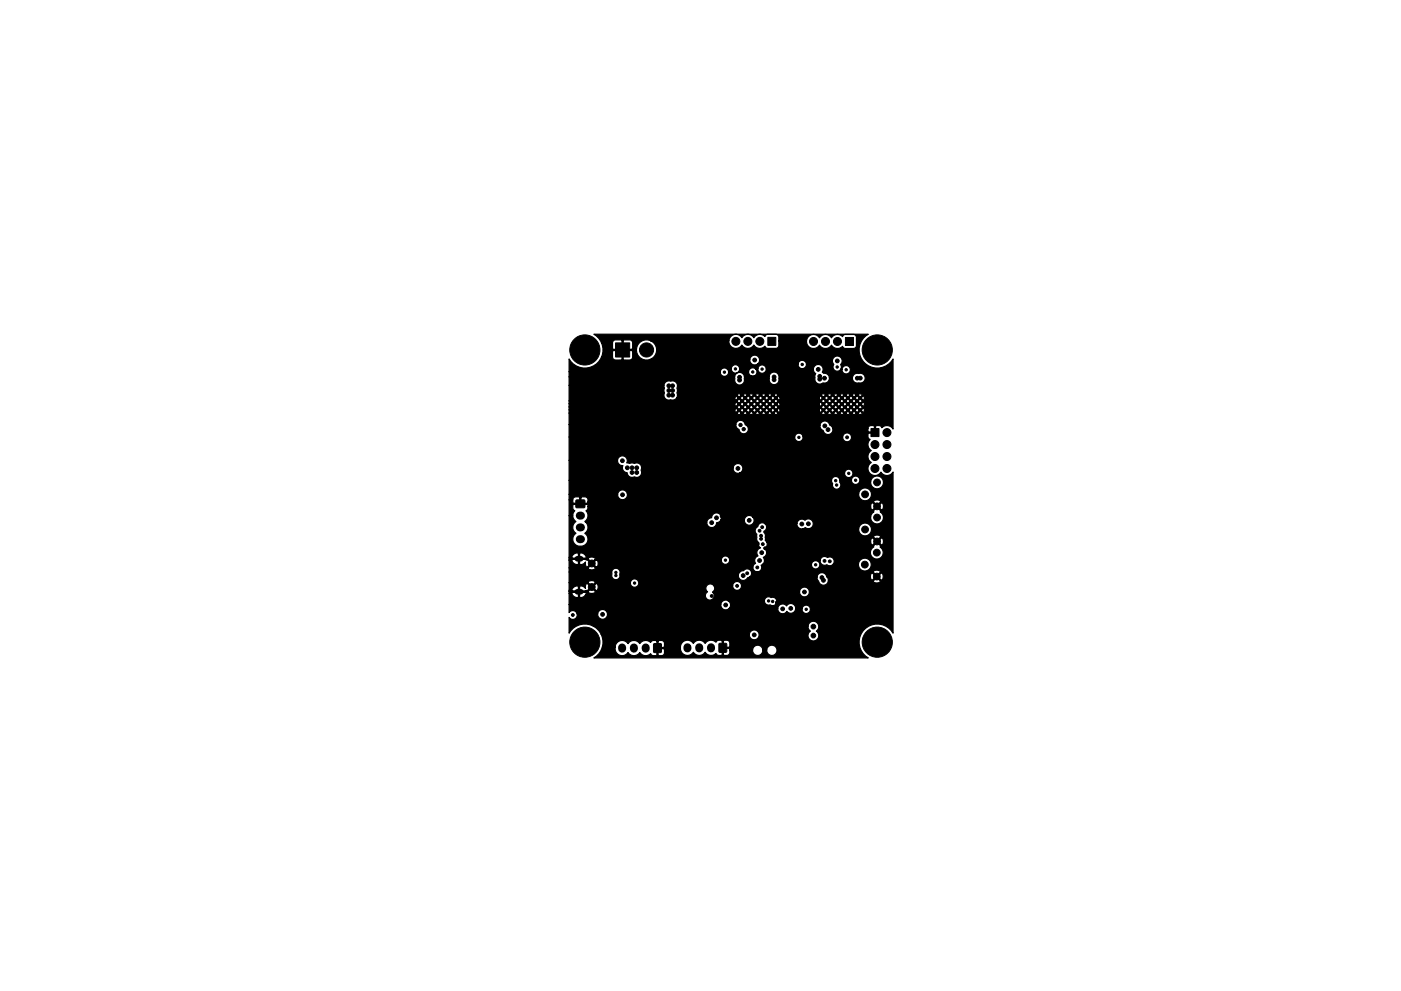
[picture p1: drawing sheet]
<svg xmlns="http://www.w3.org/2000/svg" width="297mm" height="210mm" viewBox="0 0 297 210" stroke-linecap="round" stroke-linejoin="round" font-family="sans-serif">
<g fill="#000" stroke="#000" stroke-width=".21">
<path d="M130.5 72.7h3v3h-3zM162.8 71.6h1.7v1.7h-1.7zM179.3 71.6h1.7v1.7h-1.7zM184.7 90.9h1.7v1.7h-1.7zM122.1 106.1h1.9v1.6h-1.9zM138.6 136.6h1.6v1.8h-1.6zM152.5 136.5h1.5v1.9h-1.5z"/>
<circle cx="121.6" cy="74.2" r=".4"/>
<circle cx="122.3" cy="75.9" r=".4"/>
<circle cx="122.3" cy="72.6" r=".4"/>
<circle cx="124" cy="76.6" r=".4"/>
<circle cx="124" cy="71.8" r=".4"/>
<circle cx="124" cy="74.2" r="3.2"/>
<circle cx="125.7" cy="75.9" r=".4"/>
<circle cx="125.7" cy="72.6" r=".4"/>
<circle cx="126.4" cy="74.2" r=".4"/>
<circle cx="137.1" cy="74.2" r="1.5"/>
<circle cx="148.5" cy="73.6" r=".4"/>
<circle cx="153.6" cy="79" r=".25"/>
<circle cx="155.9" cy="78.3" r=".25"/>
<circle cx="156" cy="72.4" r=".85"/>
<circle cx="157.8" cy="77" r=".4"/>
<circle cx="158.6" cy="72.4" r=".85"/>
<circle cx="159.6" cy="78.9" r=".25"/>
<circle cx="160" cy="76.4" r=".4"/>
<circle cx="161.1" cy="72.4" r=".85"/>
<circle cx="161.6" cy="78.3" r=".25"/>
<circle cx="163.2" cy="77.2" r=".4"/>
<circle cx="164.1" cy="80" r=".4"/>
<circle cx="170.1" cy="77.3" r=".25"/>
<circle cx="172.5" cy="72.4" r=".85"/>
<circle cx="172.5" cy="76.3" r=".4"/>
<circle cx="173.5" cy="78.4" r=".4"/>
<circle cx="173.8" cy="79.8" r=".4"/>
<circle cx="175" cy="72.4" r=".85"/>
<circle cx="177.5" cy="77.9" r=".25"/>
<circle cx="177.5" cy="76.6" r=".4"/>
<circle cx="177.6" cy="72.4" r=".85"/>
<circle cx="179.4" cy="78.4" r=".25"/>
<circle cx="181.1" cy="77.4" r=".4"/>
<circle cx="183.6" cy="74.2" r=".4"/>
<circle cx="184.3" cy="75.9" r=".4"/>
<circle cx="184.3" cy="72.6" r=".4"/>
<circle cx="186" cy="74.2" r="3.2"/>
<circle cx="186" cy="76.6" r=".4"/>
<circle cx="186" cy="71.8" r=".4"/>
<circle cx="187.7" cy="75.9" r=".4"/>
<circle cx="187.7" cy="72.6" r=".4"/>
<circle cx="188.4" cy="74.2" r=".4"/>
<circle cx="123.8" cy="83.3" r=".4"/>
<circle cx="123.9" cy="81.4" r=".4"/>
<circle cx="132" cy="97.7" r=".4"/>
<circle cx="133" cy="99.2" r=".4"/>
<circle cx="134" cy="99.2" r=".4"/>
<circle cx="135" cy="99.2" r=".4"/>
<circle cx="137.2" cy="96" r=".4"/>
<circle cx="140.2" cy="94.3" r=".4"/>
<circle cx="141.8" cy="81.8" r=".4"/>
<circle cx="141.8" cy="83.8" r=".4"/>
<circle cx="141.8" cy="82.8" r=".4"/>
<circle cx="141.9" cy="93.2" r=".4"/>
<circle cx="142.6" cy="81.8" r=".4"/>
<circle cx="142.6" cy="82.8" r=".4"/>
<circle cx="142.6" cy="83.8" r=".4"/>
<circle cx="148.2" cy="93.3" r=".4"/>
<circle cx="148.5" cy="82.7" r=".4"/>
<circle cx="151.5" cy="89.6" r=".4"/>
<circle cx="152.6" cy="81.7" r=".4"/>
<circle cx="152.7" cy="97.7" r=".4"/>
<circle cx="154.1" cy="86.4" r=".4"/>
<circle cx="155.5" cy="83" r=".4"/>
<circle cx="156.5" cy="99.4" r=".4"/>
<circle cx="156.7" cy="85.7" r=".25"/>
<circle cx="156.7" cy="84.4" r=".25"/>
<circle cx="156.7" cy="87" r=".25"/>
<circle cx="156.8" cy="80.6" r=".4"/>
<circle cx="156.8" cy="80" r=".4"/>
<circle cx="157" cy="90.2" r=".35"/>
<circle cx="157.7" cy="91" r=".35"/>
<circle cx="158" cy="85.7" r=".25"/>
<circle cx="158" cy="84.4" r=".25"/>
<circle cx="158" cy="87" r=".25"/>
<circle cx="158" cy="99.3" r=".4"/>
<circle cx="159.3" cy="85.7" r=".25"/>
<circle cx="159.3" cy="84.4" r=".25"/>
<circle cx="159.3" cy="87" r=".25"/>
<circle cx="160.6" cy="85.7" r=".25"/>
<circle cx="160.6" cy="84.4" r=".25"/>
<circle cx="160.6" cy="87" r=".25"/>
<circle cx="161.9" cy="85.7" r=".25"/>
<circle cx="161.9" cy="84.4" r=".25"/>
<circle cx="161.9" cy="87" r=".25"/>
<circle cx="163.2" cy="85.7" r=".25"/>
<circle cx="163.2" cy="84.4" r=".25"/>
<circle cx="163.2" cy="87" r=".25"/>
<circle cx="164.1" cy="80.6" r=".4"/>
<circle cx="164.5" cy="85.7" r=".25"/>
<circle cx="164.5" cy="84.4" r=".25"/>
<circle cx="164.5" cy="87" r=".25"/>
<circle cx="164.8" cy="90.2" r=".4"/>
<circle cx="166.8" cy="90.2" r=".25"/>
<circle cx="169.4" cy="92.8" r=".25"/>
<circle cx="169.6" cy="89.6" r=".4"/>
<circle cx="170.1" cy="81.7" r=".4"/>
<circle cx="172.2" cy="86.4" r=".4"/>
<circle cx="173.2" cy="82.9" r=".4"/>
<circle cx="173.8" cy="80.4" r=".4"/>
<circle cx="174.6" cy="85.7" r=".25"/>
<circle cx="174.6" cy="84.4" r=".25"/>
<circle cx="174.6" cy="87" r=".25"/>
<circle cx="174.8" cy="80.2" r=".4"/>
<circle cx="174.9" cy="90.4" r=".4"/>
<circle cx="175.6" cy="91.2" r=".4"/>
<circle cx="175.9" cy="85.7" r=".25"/>
<circle cx="175.9" cy="84.4" r=".25"/>
<circle cx="175.9" cy="87" r=".25"/>
<circle cx="177.2" cy="85.7" r=".25"/>
<circle cx="177.2" cy="84.4" r=".25"/>
<circle cx="177.2" cy="87" r=".25"/>
<circle cx="178.5" cy="85.7" r=".25"/>
<circle cx="178.5" cy="84.4" r=".25"/>
<circle cx="178.5" cy="87" r=".25"/>
<circle cx="179.6" cy="92.8" r=".3"/>
<circle cx="179.8" cy="85.7" r=".25"/>
<circle cx="179.8" cy="84.4" r=".25"/>
<circle cx="179.8" cy="87" r=".25"/>
<circle cx="181.1" cy="85.7" r=".25"/>
<circle cx="181.1" cy="84.4" r=".25"/>
<circle cx="181.1" cy="87" r=".25"/>
<circle cx="181.8" cy="80.2" r=".4"/>
<circle cx="182.4" cy="85.7" r=".25"/>
<circle cx="182.4" cy="84.4" r=".25"/>
<circle cx="182.4" cy="87" r=".25"/>
<circle cx="182.4" cy="80.2" r=".4"/>
<circle cx="182.7" cy="90.2" r=".4"/>
<circle cx="185.5" cy="99.4" r=".85"/>
<circle cx="185.5" cy="94.3" r=".85"/>
<circle cx="185.5" cy="96.9" r=".85"/>
<circle cx="188" cy="96.9" r=".85"/>
<circle cx="188" cy="91.8" r=".85"/>
<circle cx="188" cy="99.4" r=".85"/>
<circle cx="188" cy="94.3" r=".85"/>
<circle cx="125.5" cy="119.5" r=".72"/>
<circle cx="128.4" cy="102.3" r=".4"/>
<circle cx="129.9" cy="119.3" r=".4"/>
<circle cx="130.1" cy="103.9" r=".4"/>
<circle cx="132" cy="105" r=".4"/>
<circle cx="133" cy="103.6" r=".4"/>
<circle cx="134" cy="100.2" r=".4"/>
<circle cx="134.3" cy="102.2" r=".4"/>
<circle cx="134.7" cy="108.4" r=".3"/>
<circle cx="135" cy="100.2" r=".4"/>
<circle cx="137.2" cy="105.5" r=".3"/>
<circle cx="148.9" cy="103" r=".4"/>
<circle cx="149.9" cy="102" r=".4"/>
<circle cx="150.9" cy="107.3" r=".3"/>
<circle cx="150.9" cy="110.9" r=".4"/>
<circle cx="151.7" cy="100.4" r=".4"/>
<circle cx="151.7" cy="105.5" r=".4"/>
<circle cx="151.8" cy="108.3" r=".3"/>
<circle cx="151.9" cy="114.4" r=".4"/>
<circle cx="151.9" cy="109.9" r=".4"/>
<circle cx="153.1" cy="109.5" r=".4"/>
<circle cx="153.8" cy="118.8" r=".25"/>
<circle cx="154.1" cy="113.4" r=".4"/>
<circle cx="154.2" cy="101.4" r=".25"/>
<circle cx="154.2" cy="110.6" r=".4"/>
<circle cx="156.5" cy="115.5" r=".4"/>
<circle cx="158.2" cy="105.5" r=".4"/>
<circle cx="158.9" cy="110.4" r=".4"/>
<circle cx="160.6" cy="115.4" r=".4"/>
<circle cx="161" cy="118.9" r=".4"/>
<circle cx="161" cy="112.6" r=".3"/>
<circle cx="161.4" cy="114.3" r=".3"/>
<circle cx="161.4" cy="113.7" r=".3"/>
<circle cx="161.5" cy="117.3" r=".4"/>
<circle cx="161.6" cy="111.8" r=".3"/>
<circle cx="161.7" cy="115.4" r=".3"/>
<circle cx="162.2" cy="116.3" r=".3"/>
<circle cx="166.6" cy="119.2" r=".25"/>
<circle cx="167" cy="118.8" r=".25"/>
<circle cx="167" cy="119.6" r=".25"/>
<circle cx="167.4" cy="118.4" r=".25"/>
<circle cx="167.8" cy="118" r=".25"/>
<circle cx="168" cy="119.4" r=".25"/>
<circle cx="168.2" cy="117.6" r=".25"/>
<circle cx="168.6" cy="117.2" r=".25"/>
<circle cx="169" cy="116.8" r=".25"/>
<circle cx="169" cy="118.4" r=".25"/>
<circle cx="169.4" cy="117.2" r=".25"/>
<circle cx="169.8" cy="117.6" r=".25"/>
<circle cx="170" cy="111.2" r=".4"/>
<circle cx="170.2" cy="118" r=".25"/>
<circle cx="170.2" cy="119.6" r=".25"/>
<circle cx="170.6" cy="118.4" r=".25"/>
<circle cx="171" cy="118.8" r=".25"/>
<circle cx="171.4" cy="111.1" r=".4"/>
<circle cx="171.4" cy="119.2" r=".25"/>
<circle cx="171.8" cy="119.6" r=".25"/>
<circle cx="172.5" cy="112.3" r=".4"/>
<circle cx="172.9" cy="119.8" r=".25"/>
<circle cx="174.8" cy="119" r=".3"/>
<circle cx="175.9" cy="119.1" r=".3"/>
<circle cx="177.2" cy="102" r=".25"/>
<circle cx="177.4" cy="102.9" r=".25"/>
<circle cx="179.9" cy="100.4" r=".25"/>
<circle cx="180.1" cy="119.7" r=".4"/>
<circle cx="181.4" cy="101.9" r=".25"/>
<circle cx="183.4" cy="119.8" r=".72"/>
<circle cx="183.4" cy="112.3" r=".72"/>
<circle cx="183.4" cy="104.9" r=".72"/>
<circle cx="185.9" cy="117.2" r=".72"/>
<circle cx="185.9" cy="114.9" r=".72"/>
<circle cx="185.9" cy="109.8" r=".72"/>
<circle cx="185.9" cy="102.3" r=".72"/>
<circle cx="185.9" cy="107.4" r=".72"/>
<circle cx="121.5" cy="130.5" r=".3"/>
<circle cx="121.6" cy="136.2" r=".4"/>
<circle cx="122.3" cy="137.9" r=".4"/>
<circle cx="122.3" cy="134.6" r=".4"/>
<circle cx="124" cy="138.6" r=".4"/>
<circle cx="124" cy="133.8" r=".4"/>
<circle cx="124" cy="136.2" r="3.2"/>
<circle cx="125.5" cy="124.5" r=".72"/>
<circle cx="125.7" cy="137.9" r=".4"/>
<circle cx="125.7" cy="134.6" r=".4"/>
<circle cx="126.4" cy="136.2" r=".4"/>
<circle cx="127.8" cy="130.3" r=".4"/>
<circle cx="128.7" cy="125.2" r=".4"/>
<circle cx="130.6" cy="121.5" r=".25"/>
<circle cx="130.6" cy="122.1" r=".25"/>
<circle cx="133.7" cy="129.4" r=".4"/>
<circle cx="134.5" cy="123.7" r=".25"/>
<circle cx="150.9" cy="126.4" r=".3"/>
<circle cx="152.1" cy="128.9" r=".3"/>
<circle cx="153.8" cy="126.8" r=".4"/>
<circle cx="153.9" cy="128.4" r=".4"/>
<circle cx="156.3" cy="124.3" r=".3"/>
<circle cx="156.5" cy="121.2" r=".4"/>
<circle cx="157.6" cy="122.1" r=".4"/>
<circle cx="158.4" cy="121.6" r=".3"/>
<circle cx="159.9" cy="134.7" r=".4"/>
<circle cx="160.6" cy="120.4" r=".3"/>
<circle cx="163" cy="127.5" r=".25"/>
<circle cx="163.8" cy="127.6" r=".25"/>
<circle cx="164.4" cy="134.8" r=".4"/>
<circle cx="164.8" cy="127.9" r=".4"/>
<circle cx="165.9" cy="129.2" r=".4"/>
<circle cx="167.4" cy="120" r=".25"/>
<circle cx="167.7" cy="129.1" r=".4"/>
<circle cx="167.8" cy="120.4" r=".25"/>
<circle cx="168.2" cy="120.8" r=".25"/>
<circle cx="168.6" cy="121.2" r=".25"/>
<circle cx="169" cy="121.6" r=".25"/>
<circle cx="169.2" cy="120.6" r=".25"/>
<circle cx="169.4" cy="122" r=".25"/>
<circle cx="169.6" cy="136.6" r=".4"/>
<circle cx="169.7" cy="127.9" r=".4"/>
<circle cx="169.8" cy="121.6" r=".25"/>
<circle cx="170.2" cy="121.2" r=".25"/>
<circle cx="170.6" cy="125.6" r=".4"/>
<circle cx="170.6" cy="120.8" r=".25"/>
<circle cx="170.9" cy="129.3" r=".25"/>
<circle cx="171" cy="120.4" r=".25"/>
<circle cx="171.4" cy="120" r=".25"/>
<circle cx="172.5" cy="134.8" r=".5"/>
<circle cx="172.5" cy="132.9" r=".5"/>
<circle cx="174.3" cy="122.5" r=".4"/>
<circle cx="174.6" cy="123.1" r=".4"/>
<circle cx="175.2" cy="131.1" r=".4"/>
<circle cx="177.5" cy="120.2" r=".4"/>
<circle cx="178.7" cy="131" r=".4"/>
<circle cx="182.3" cy="124.4" r=".4"/>
<circle cx="183.6" cy="136.2" r=".4"/>
<circle cx="184.3" cy="137.9" r=".4"/>
<circle cx="184.3" cy="134.6" r=".4"/>
<circle cx="185.9" cy="122.3" r=".72"/>
<circle cx="186" cy="136.2" r="3.2"/>
<circle cx="186" cy="138.6" r=".4"/>
<circle cx="186" cy="133.8" r=".4"/>
<circle cx="187.5" cy="131.3" r=".4"/>
<circle cx="187.7" cy="125" r=".4"/>
<circle cx="187.7" cy="137.9" r=".4"/>
<circle cx="187.7" cy="134.6" r=".4"/>
<circle cx="188.4" cy="136.2" r=".4"/>
</g>
<path d="M122.9 109.4h.3M122.9 111.9h.3M122.9 114.4h.3M131.9 137.4v.2M134.4 137.4v.2M136.9 137.4v.2M145.8 137.3v.3M148.2 137.3v.3M150.8 137.3v.3" fill="none" stroke="#000" stroke-width="1.7"/>
<path d="M122.4 118.5h.7M122.4 125.5h.7" fill="none" stroke="#000" stroke-width="1.2"/>
<path d="M120.7 76.2a3.8 3.8 0 0 0 3.5 1.9 3.8 3.8 0 0 0 3.3-2.4h2.4l.1 .4 .3 .2 1.4 .1 .2-.2v-1.8h.2v1.8l.2 .2h1.2a.64 .64 0 0 0 .6-.7v-1.2l-.1-.1h-4l-.1 .1v1.2h-2.4a3.6 3.6 0 0 0 0-3h2.4v1.3l.1 .1h1.9v-1.8h.2v1.8l2.8-.1a2.14 2.14 0 0 0 2.8 2.3h21.3v.2a1.03 1.03 0 0 0 1.6 .7h8.6v.2a.89 .89 0 0 0 1.5 .6 .89 .89 0 0 0-.4-1.5h6.2l.3 .8a.89 .89 0 0 0 .2 1.3 .89 .89 0 0 0 1.2-.2h.3v.1a.89 .89 0 0 0 1.4 .7 .89 .89 0 0 0 0-1.5 .89 .89 0 0 0-1.4 .7h-.3l.2-.6-.2-.5a1.04 1.04 0 0 0-.2-1.7 1.04 1.04 0 0 0-1.5 .9l-6.3-.1a.89 .89 0 0 0-1 .8h-8.5a1.04 1.04 0 0 0-.2-1.7 1.04 1.04 0 0 0-1.5 .8h-21.3l.4-.2a2.14 2.14 0 0 0 1.1-1.9 2.14 2.14 0 0 0-1.3-1.9h16.6v.3a1.49 1.49 0 0 0 1.2 1.3 1.49 1.49 0 0 0 1.6-.7 1.48 1.48 0 0 0 2.5 0 1.48 1.48 0 0 0 2.4 .2l.5 .5h1.8a.64 .64 0 0 0 .6-.6v-1h5.9a1.49 1.49 0 0 0 1 1.6 1.49 1.49 0 0 0 1.7-.7 1.48 1.48 0 0 0 2.6 0 1.48 1.48 0 0 0 2.3 .3l.5 .4h1.9a.64 .64 0 0 0 .6-.6v-1.8l-.3-.4-2-.1-.4 .1-.3 .3-.1-.1a1.48 1.48 0 0 0-2.2 .4 1.48 1.48 0 0 0-2.6 0 1.49 1.49 0 0 0-1.6-.7 1.49 1.49 0 0 0-1.1 1.3h-5.9v-.7a.64 .64 0 0 0-.6-.7l-1.8 .1-.5 .4a1.48 1.48 0 0 0-2.4 .3 1.48 1.48 0 0 0-2.5 0 1.49 1.49 0 0 0-1.6-.7 1.49 1.49 0 0 0-1.2 1.3l-16.8-.1a2.15 2.15 0 0 0-2.8 1.8h-.8v-1.4l-.4-.4-1.4-.1-.4 .2-.2-.2h-1.2a.64 .64 0 0 0-.6 .6h-2.4l-.5-.9-1.1-.9h58.2a3.8 3.8 0 0 0-.8 6.1 3.8 3.8 0 0 0 6-.8v14.8l-.1-.2a1.48 1.48 0 0 0-2.2 0l-.4-.5h-.8l-.2 .2v1.4h-1.4l-.2 .2 .1 .8 .4 .3a1.48 1.48 0 0 0 .2 2.4 1.48 1.48 0 0 0 0 2.5 1.49 1.49 0 0 0-.2 2.4 1.49 1.49 0 0 0 2.3-.3 1.48 1.48 0 0 0 2.5-.1v34.2l-.3-.5a3.8 3.8 0 0 0-5.9 0 3.8 3.8 0 0 0 1 5.8h-58.2l.5-.4a3.8 3.8 0 0 0 1.3-1.9h2.7v.4a1.49 1.49 0 0 0 1.1 1.4 1.49 1.49 0 0 0 1.7-.7 1.49 1.49 0 0 0 2.4 0 1.49 1.49 0 0 0 2.3 .3l.4 .4h.8l.2-.2v-1.3h.2v1.3l.2 .2h.5a.64 .64 0 0 0 .7-.6v-.7l-.2-.2h-1.4v-1.6h.2v1.4l4.8-.1v.3a1.49 1.49 0 0 0 1.1 1.4 1.49 1.49 0 0 0 1.6-.6 1.49 1.49 0 0 0 2.5 0 1.49 1.49 0 0 0 2.3 .2l.4 .4 .8 .1 .1-.2v-1.3h.3v1.3l.1 .2h.6a.64 .64 0 0 0 .6-.7v-.5h4.9a1.09 1.09 0 0 0 1.1 1.2 1.09 1.09 0 0 0 1-1.2h.9v.2a1.09 1.09 0 0 0 1.6 .8 1.09 1.09 0 0 0 0-1.8 1.09 1.09 0 0 0-1.6 .8h-.9v-.2a1.09 1.09 0 0 0-1.2-.8 1.09 1.09 0 0 0-.9 1h-4.9l-.1-.3h-1.5v-1.6h.3v1.3h1.2l.1-.1v-.7a.64 .64 0 0 0-.6-.7h-.6l-.1 .2-1.1-.2-.5 .5a1.49 1.49 0 0 0-2.3 .2 1.49 1.49 0 0 0-2.5 0 1.49 1.49 0 0 0-1.6-.6 1.49 1.49 0 0 0-1.1 1.4h-3.5v-1l-.4-.4h-.7l-.2 .1-1.1-.1-.5 .4-.2-.2a1.49 1.49 0 0 0-2.1 .5 1.49 1.49 0 0 0-2.4 0 1.49 1.49 0 0 0-1.7-.7 1.49 1.49 0 0 0-1.1 1.4h-2.7l.1-1.4-.3-1.3h31.4a1.04 1.04 0 0 0 1.4 1.1 1.04 1.04 0 0 0 .3-1.8 1.04 1.04 0 0 0-1.7 .5v.2h-31.4a3.7 3.7 0 0 0-1.7-1.8h45.5l.1 .7 .4 .4-.1 .1a1.14 1.14 0 0 0-.1 1.7 1.14 1.14 0 0 0 1.7-.1 1.14 1.14 0 0 0-.2-1.7 1.14 1.14 0 0 0-.1-1.9 1.14 1.14 0 0 0-1.7 .8h-45.5l-.7-.2a3.8 3.8 0 0 0-4.4 1.7v-3.3v.1a.94 .94 0 0 0 1.2 .2 .94 .94 0 0 0 .5-1.1h4.3v.3a1.04 1.04 0 0 0 1.6 .7 1.04 1.04 0 0 0 0-1.7 1.04 1.04 0 0 0-1.6 .7h-4.4a.94 .94 0 0 0-.7-.7 .94 .94 0 0 0-.9 .5v-1.7h32.1a1.04 1.04 0 0 0 .6 1 1.04 1.04 0 0 0 1.2-.2h10.3v.2a1.04 1.04 0 0 0 .8 .9 1.04 1.04 0 0 0 1.1-.5 1.04 1.04 0 0 0 1.1 .4 1.04 1.04 0 0 0 .8-.9h1.3v.2a.89 .89 0 0 0 1.4 .6 .89 .89 0 0 0 0-1.5 .89 .89 0 0 0-1.4 .7h-1.3a1.04 1.04 0 0 0-.7-1.1 1.04 1.04 0 0 0-1.2 .5 1.04 1.04 0 0 0-1.1-.4 1.04 1.04 0 0 0-.8 .9l-10.2-.1a1.03 1.03 0 0 0-.4-1.6h7.8v.2a1.03 1.03 0 0 0 1.3 .8 .89 .89 0 0 0 1.3-.7 .89 .89 0 0 0-1.2-.9 .89 .89 0 0 0-1.4 .6h-7.9a1.04 1.04 0 0 0-1.4 .9h-32.1v-2.4h.5l.6 .7 .8 .2v-1.1h.3v1.1l.6-.1 .6-.4h25.5v.2a.94 .94 0 0 0 1.3 .7 .94 .94 0 0 0 .2-1.6l.1-.1h18.3v.2a1.04 1.04 0 0 0 1.6 .8 1.04 1.04 0 0 0 0-1.8 1.04 1.04 0 0 0-1.6 .8l-18.2-.1a.93 .93 0 0 0 0-1.2h4v.2a.94 .94 0 0 0 1.5 .7 .94 .94 0 0 0 0-1.6 .94 .94 0 0 0-1.5 .7h-4l-.1-.1a.94 .94 0 0 0-1.3 .1 .94 .94 0 0 0 .1 1.4l-.4 .7h-25.5l.2-.4-.1-.2h-2.9l-.1 .2h-.5v-.4h4l.1 .2 .7 .2 .7-.2v-.2l-.7-.8-.8 .8h-4v-.3h.5l.1 .2h1.3v-1.1h.3v1.1l1.6-.1 .8-.8h.3l.8 .8 .2-.1 .2-.7-.2-.6-.2-.1-.8 .7h-.3l-.8-.7a.79 .79 0 0 0-.4 1.1 1.96 1.96 0 0 0-2.8 .1l-.1 .2h-.5v-1.6h4l.8 .8 .7-.8h7.5a.89 .89 0 0 0 1.2 .9 .89 .89 0 0 0 .2-1.4 .89 .89 0 0 0-1.4 .4v.1h-7.5v-.2l-.8-.2-.6 .2-.1 .2h-4v-2.2h9v.3a.91 .91 0 0 0 .7 1.3 .91 .91 0 0 0 1.1-1h25v.2a1.04 1.04 0 0 0 .9 .9 1.04 1.04 0 0 0 1.1-.5l.4-.2h14.3l.3 .8a1.09 1.09 0 0 0 1 1 1.09 1.09 0 0 0 1.1-.9h9.5l.1 .2 .8 .2 .6-.2 .1-.2-.8-.8-.8 .8h-9.5v-.5l-.3-.4h9.2l.2 .6 .3 .1 .7-.8h.4l.7 .8a.88 .88 0 0 0 0-1.5l-.7 .7h-.4l-.7-.7h-.3l-.2 .8h-9.2a1.06 1.06 0 0 0-1-.9 1.06 1.06 0 0 0-1.1 .9h-14.3l.3-.3 .1-.7h25.8l.8 .7 .8-.7-.1-.2-.8-.2-.6 .2-.1 .2h-25.8a.93 .93 0 0 0-.7-.7 .93 .93 0 0 0-.9 .4 1.04 1.04 0 0 0-1.2 .9h-25l-.1-.2a.89 .89 0 0 0-.6-1.2 .89 .89 0 0 0-1.1 .8h-9v-.9h4l.1 .2 .7 .2 .7-.2v-.2l-.7-.8-.8 .8h-4v-1.6h.5a1.25 1.25 0 0 0 1.4 .9v-1.1h.3v1.1l.8-.2 .4-.4v.7l.2 .3 .2 .1 .8-.8h.3l.8 .8h33.2a.94 .94 0 0 0 1.2 1 .94 .94 0 0 0 .6-1.4l.3-.2h10.3v.2a.89 .89 0 0 0 1.4 .7 .89 .89 0 0 0 0-1.5 .89 .89 0 0 0-1.4 .6h-10.3l.3-.3 .1-.5h11.8a.97 .97 0 0 0 1.4 .9 .93 .93 0 0 0 1.4-.1h5.3v.2a1.36 1.36 0 0 0 2.1 1 1.36 1.36 0 0 0 0-2.3 1.36 1.36 0 0 0-2.1 1.1h-5.3l.1-.2a.96 .96 0 0 0-.2-1.1 .96 .96 0 0 0-1.2-.1 .94 .94 0 0 0-1.5 .6h-11.8l-.3-.7a1.03 1.03 0 0 0 .7-1.1h22v.3a1.36 1.36 0 0 0 2.1 1 1.36 1.36 0 0 0 0-2.3l.1-.3-.7-.7-.8 .7 .1 .2-.6 .6-.2 .5h-22l-.2-.5-.3-.3a.93 .93 0 0 0 .5-1.3h22.1l.2 .6h.2l.8-.7h.3l.8 .7a.88 .88 0 0 0 0-1.5l-.8 .8h-.3l-.8-.8-.2 .1-.2 .8h-22.1l-.3-.3 .1-.8h22.9l.8 .8 .7-.8-.1-.2-.7-.2-.6 .2-.1 .2h-22.9l-.1-.7a.41 .41 0 0 1-.3-.4 .41 .41 0 0 1 .4-.4 .93 .93 0 0 0-.2-1.3h6.9v.2a1.03 1.03 0 0 0 1.1 .9h12v.3a1.36 1.36 0 0 0 2 1 1.36 1.36 0 0 0 0-2.3 1.36 1.36 0 0 0-2 1h-12l.6-.2a1.07 1.07 0 0 0 1.4-.1 1.07 1.07 0 0 0 0-1.5 1.07 1.07 0 0 0-1.4 0 1.04 1.04 0 0 0-1.7 .7l-7-.1a1.01 1.01 0 0 0-1.4 .8 1 1 0 0 0-.1 1.6v.6a1.08 1.08 0 0 0 .3 1.2v.5l.4 .6a1.04 1.04 0 0 0-.5 1.6 1.03 1.03 0 0 0-.5 1.6l-.4 .3-.2 .5h-33.2l.2-.1 .2-.5-.2-.8-.2-.1-.8 .7h-.3l-.8-.7h-.2l-.1-.1h-2.9l-.1 .2h-.5v-.3h4l.8 .8 .6-.6h26.8a.89 .89 0 0 0 1.2 .9 .89 .89 0 0 0 .3-1.5 .89 .89 0 0 0-1.4 .4l-.1 .2h-26.8l.1-.2v-.2l-.5-.2-.8 .1-.2 .3h-4v-.4h.5l.1 .2h1.3v-1.1h.3v1.1h1.3a.92 .92 0 0 0-1-1.1 1.62 1.62 0 0 0-2 .9h-.5v-8.8h.7l.3 .8 .4 .4a1.49 1.49 0 0 0 0 2.5 1.53 1.53 0 0 0-.2 2.3 1.53 1.53 0 0 0 2.3 0 1.53 1.53 0 0 0-.2-2.3 1.48 1.48 0 0 0 .2-2.3h25.7v.2a1.08 1.08 0 0 0 1.1 .9 1.08 1.08 0 0 0 1-1l.6-.2 .2-.4h5v.2a1.04 1.04 0 0 0 1.5 .8 1.04 1.04 0 0 0 .3-1.6h25v.2a1.36 1.36 0 0 0 2.1 1 1.36 1.36 0 0 0-.1-2.3l.1-.2-.7-.8-.8 .8 .1 .2-.6 .6-.1 .5h-25a1.04 1.04 0 0 0-1.1-.3 1.04 1.04 0 0 0-.7 .9h-5l.1-.1a1.08 1.08 0 0 0-.9-1.4 1.08 1.08 0 0 0-1.2 1.1l-.6 .2-.3 .7h-25.7l-.2-.2a1.49 1.49 0 0 0 .2-2.3 .7 .7 0 0 0 .5-.8h59.9l.2 .6 .2 .1 .8-.8h.3l.8 .8a.88 .88 0 0 0 0-1.5l-.8 .7h-.3l-.8-.7h-.2l-.2 .8h-59.9l-.2-.5h-2.9l-.2 .2v.7l.5 .4-.4 .5-.1 .6h-.7v-3.4h.7v.6l.2 .2h1.3v-1.2h.3v1.2h1.3l.2-.3h60.5l.8 .7 .7-.7-.1-.2-.7-.2-.6 .2-.1 .2h-60.5l-.1-.7-.3-.3-1-.1-.4 .2-.1-.2h-.7a.64 .64 0 0 0-.7 .6h-.7v-1.1h10.3v.2a1.04 1.04 0 0 0 1.2 .9 1.04 1.04 0 0 0 .8-1.2h49.1v.2a1.36 1.36 0 0 0 2 1 1.36 1.36 0 0 0 0-2.3 1.36 1.36 0 0 0-2 1.1l-49.1-.1a1.04 1.04 0 0 0-1.1-.8 1.04 1.04 0 0 0-.9 1h-10.3v-3h55.6l.2 .7a.9 .9 0 0 0 1.1 1.2 .9 .9 0 0 0 .4-1.6v-.4h2.5a.89 .89 0 0 0 .7 1 .89 .89 0 0 0 1-.6h2.4v.3a1.36 1.36 0 0 0 2.1 1 1.36 1.36 0 0 0 0-2.3 1.36 1.36 0 0 0-2.1 1h-2.3a.89 .89 0 0 0-.7-1.2 .89 .89 0 0 0-1.1 .8l-2.5-.1a.89 .89 0 0 0-.9-.6 .89 .89 0 0 0-.8 .8h-55.6v-4.3h10.2v.3a1.04 1.04 0 0 0 1.2 .9 1.12 1.12 0 0 0 .9 1.6 1.05 1.05 0 0 0 1.5 .8 1.05 1.05 0 0 0 1.2-.2 1.05 1.05 0 0 0 .2-1.3l.1-.4h19.4a1.04 1.04 0 0 0 1.4 1.1h22.3v.1a.89 .89 0 0 0 1.3 .7 .89 .89 0 0 0 0-1.5 .89 .89 0 0 0-1.3 .7h-22.3l.2-.1a1.04 1.04 0 0 0 0-1.8 1.04 1.04 0 0 0-1.6 .8h-19.4v-.2a1.05 1.05 0 0 0-1.5-.8l-.6-.1-.4 .1-.6-.1 .1-.1a1.04 1.04 0 0 0-.8-1.4 1.04 1.04 0 0 0-1.3 .9h-10.2v-4.9h47.8v.2a.89 .89 0 0 0 1 .8 .89 .89 0 0 0 .8-1h8.4v.2a.94 .94 0 0 0 1.4 .7 .94 .94 0 0 0 0-1.6 .94 .94 0 0 0-1.4 .7h-8.4l-.1-.2a.89 .89 0 0 0-.9-.6 .89 .89 0 0 0-.8 .8h-47.8v-2.6h35.3l.1 .5 .6 .5a.99 .99 0 0 0 1.5 .8 .99 .99 0 0 0 .1-1.6h15.5l.2 .5 .5 .5a1.04 1.04 0 0 0 1.3 .9 1.04 1.04 0 0 0 .8-1.3h7.4v.6l.2 .2h1.2v-1.2l-.2-.2h-.8l-.3 .3-.1 .3h-7.4l-.2-.4-.5-.3a1.04 1.04 0 0 0-1.1-.9 1.04 1.04 0 0 0-1 1h-15.5l-.3-.2a.99 .99 0 0 0-1-.9 .99 .99 0 0 0-1 .9h-35.3v-2.5h35.6v.2l.3 .1 .5-.1v-.2h.5v.2l.3 .1 .5-.1v-.2h.5v.2l.3 .1 .5-.1v-.2h.5v.2l.3 .1 .5-.1v-.2h.5v.2l.3 .1 .5-.1v-.2h.5v.2l.3 .1 .5-.1v-.2h.5v.2l.3 .1 .5-.1v-.2h9.3v.2l.3 .1 .5-.1v-.2h.5v.2l.3 .1 .5-.1v-.2h.5v.2l.3 .1 .5-.1v-.2h.5v.2l.3 .1 .5-.1v-.2h.5v.2l.3 .1 .5-.1v-.2h.5v.2l.3 .1 .5-.1v-.2h.5v.2l.5 .1 .3-.1v-.2l-.4-.4-.4 .4h-.5l-.4-.4-.4 .4h-.5l-.4-.4-.4 .4h-.5l-.4-.4-.4 .4h-.5l-.4-.4-.4 .4h-.5l-.4-.4-.4 .4h-.5l-.4-.4-.4 .4h-9.3l-.4-.4-.4 .4h-.5l-.4-.4-.4 .4h-.5l-.4-.4-.4 .4h-.5l-.4-.4-.4 .4h-.5l-.4-.4-.4 .4h-.5l-.4-.4-.4 .4h-.5l-.4-.4-.4 .4h-35.6v-.6h35.1l.1 .5h.2l.4-.5h.4l.4 .5h.2l.3-.5h.4l.4 .5h.2l.3-.5h.4l.4 .5h.2l.3-.5h.4l.4 .5h.2l.3-.5h.4l.4 .5h.2l.3-.5h.4l.4 .5h.2l.3-.5h.4l.4 .5h.2l.1-.5h8.3l.1 .5h.2l.4-.5h.4l.4 .5h.2l.3-.5h.4l.4 .5h.2l.3-.5h.4l.4 .5h.2l.3-.5h.4l.4 .5h.2l.3-.5h.4l.4 .5h.2l.3-.5h.4l.4 .5h.2l.3-.5h.4l.4 .5h.2l.1-.5-.1-.4h-.2l-.4 .4h-.4l-.3-.4h-.2l-.4 .4h-.4l-.3-.4h-.2l-.4 .4h-.4l-.3-.4h-.2l-.4 .4h-.4l-.3-.4h-.2l-.4 .4h-.4l-.3-.4h-.2l-.4 .4h-.4l-.3-.4h-.2l-.4 .4h-.4l-.4-.4h-.2l-.1 .4h-8.3l-.1-.4h-.2l-.4 .4h-.4l-.3-.4h-.2l-.4 .4h-.4l-.3-.4h-.2l-.4 .4h-.4l-.3-.4h-.2l-.4 .4h-.4l-.3-.4h-.2l-.4 .4h-.4l-.3-.4h-.2l-.4 .4h-.4l-.3-.4h-.2l-.4 .4h-.4l-.4-.4h-.2l-.1 .4h-35.1v-.7h35.6v.2l.4 .4 .4-.4v-.2h.5v.2l.4 .4 .4-.4v-.2h.5v.2l.4 .4 .4-.4v-.2h.5v.2l.4 .4 .4-.4v-.2h.5v.2l.4 .4 .4-.4v-.2h.5v.2l.4 .4 .4-.4v-.2h.5v.2l.4 .4 .4-.4v-.2h9.3v.2l.4 .4 .4-.4v-.2h.5v.2l.4 .4 .4-.4v-.2h.5v.2l.4 .4 .4-.4v-.2h.5v.2l.4 .4 .4-.4v-.2h.5v.2l.4 .4 .4-.4v-.2h.5v.2l.4 .4 .4-.4v-.2h.5v.2l.4 .4 .4-.4v-.2l-.4-.4-.4 .4h-.5l-.4-.4-.4 .4h-.5l-.4-.4-.4 .4h-.5l-.4-.4-.4 .4h-.5l-.4-.4-.4 .4h-.5l-.4-.4-.4 .4h-.5l-.4-.4-.4 .4h-9.3l-.4-.4-.4 .4h-.5l-.4-.4-.4 .4h-.5l-.4-.4-.4 .4h-.5l-.4-.4-.4 .4h-.5l-.4-.4-.4 .4h-.5l-.4-.4-.4 .4h-.5l-.4-.4-.4 .4h-35.6v-.6h35.1l.1 .5h.2l.4-.5h.4l.4 .5h.2l.3-.5h.4l.4 .5h.2l.3-.5h.4l.4 .5h.2l.3-.5h.4l.4 .5h.2l.3-.5h.4l.4 .5h.2l.3-.5h.4l.4 .5h.2l.3-.5h.4l.4 .5h.2l.1-.5h8.3l.1 .5h.2l.4-.5h.4l.4 .5h.2l.3-.5h.4l.4 .5h.2l.3-.5h.4l.4 .5h.2l.3-.5h.4l.4 .5h.2l.3-.5h.4l.4 .5h.2l.3-.5h.4l.4 .5h.2l.3-.5h.4l.4 .5h.2l.1-.5-.1-.4h-.2l-.4 .4h-.4l-.3-.4h-.2l-.4 .4h-.4l-.3-.4h-.2l-.4 .4h-.4l-.3-.4h-.2l-.4 .4h-.4l-.3-.4h-.2l-.4 .4h-.4l-.3-.4h-.2l-.4 .4h-.4l-.3-.4h-.2l-.4 .4h-.4l-.4-.4h-.2l-.1 .4h-8.3l-.1-.4h-.2l-.4 .4h-.4l-.3-.4h-.2l-.4 .4h-.4l-.3-.4h-.2l-.4 .4h-.4l-.3-.4h-.2l-.4 .4h-.4l-.3-.4h-.2l-.4 .4h-.4l-.3-.4h-.2l-.4 .4h-.4l-.3-.4h-.2l-.4 .4h-.4l-.4-.4h-.2l-.1 .4h-35.1v-.7h35.6v.2l.4 .4 .4-.4v-.2h.5v.2l.4 .4 .4-.4v-.2h.5v.2l.4 .4 .4-.4v-.2h.5v.2l.4 .4 .4-.4v-.2h.5v.2l.4 .4 .4-.4v-.2h.5v.2l.4 .4 .4-.4v-.2h.5v.2l.4 .4 .4-.4v-.2h9.3v.2l.4 .4 .4-.4v-.2h.5v.2l.4 .4 .4-.4v-.2h.5v.2l.4 .4 .4-.4v-.2h.5v.2l.4 .4 .4-.4v-.2h.5v.2l.4 .4 .4-.4v-.2h.5v.2l.4 .4 .4-.4v-.2h.5v.2l.4 .4 .4-.4v-.2l-.4-.4-.4 .4h-.5l-.4-.4-.4 .4h-.5l-.4-.4-.4 .4h-.5l-.4-.4-.4 .4h-.5l-.4-.4-.4 .4h-.5l-.4-.4-.4 .4h-.5l-.4-.4-.4 .4h-9.3l-.4-.4-.4 .4h-.5l-.4-.4-.4 .4h-.5l-.4-.4-.4 .4h-.5l-.4-.4-.4 .4h-.5l-.4-.4-.4 .4h-.5l-.4-.4-.4 .4h-.5l-.4-.4-.4 .4h-35.6v-3.3h20.1l.1 1.6a1.1 1.1 0 0 0 .2 1.3 1.1 1.1 0 0 0 1.2 .2h.6l.6-.4h12.3l.1 .5h.2l.4-.5h.4l.4 .5h.2l.3-.5h.4l.4 .5h.2l.3-.5h.4l.4 .5h.2l.3-.5h.4l.4 .5h.2l.3-.5h.4l.4 .5h.2l.3-.5h.4l.4 .5h.2l.3-.5h.4l.4 .5h.2l.1-.5h8.3l.1 .5h.2l.4-.5h.4l.4 .5h.2l.3-.5h.4l.4 .5h.2l.3-.5h.4l.4 .5h.2l.3-.5h.4l.4 .5h.2l.3-.5h.4l.4 .5h.2l.3-.5h.4l.4 .5h.2l.3-.5h.4l.4 .5h.2l.1-.4-.1-.5h-.2l-.4 .4h-.4l-.4-.4h-.2l-.3 .4h-.4l-.4-.4h-.2l-.3 .4h-.4l-.4-.4h-.2l-.3 .4h-.4l-.4-.4h-.2l-.3 .4h-.4l-.4-.4h-.2l-.3 .4h-.4l-.4-.4h-.2l-.3 .4h-.4l-.4-.4h-.2l-.1 .4h-8.3l-.1-.4h-.2l-.4 .4h-.4l-.4-.4h-.2l-.3 .4h-.4l-.4-.4h-.2l-.3 .4h-.4l-.4-.4h-.2l-.3 .4h-.4l-.4-.4h-.2l-.3 .4h-.4l-.4-.4h-.2l-.3 .4h-.4l-.4-.4h-.2l-.3 .4h-.4l-.4-.4h-.2l-.1 .4h-12.3l.1-.5h12.7l.4 .4 .4-.4h.5l.4 .4 .4-.4h.5l.4 .4 .4-.4h.5l.4 .4 .4-.4h.5l.4 .4 .4-.4h.5l.4 .4 .4-.4h.5l.4 .4 .4-.4h9.3l.4 .4 .4-.4h.5l.4 .4 .4-.4h.5l.4 .4 .4-.4h.5l.4 .4 .4-.4h.5l.4 .4 .4-.4h.5l.4 .4 .4-.4h.5l.4 .4 .4-.4v-.2l-.3-.1-.5 .1v.2h-.5v-.2l-.3-.1-.5 .1v.2h-.5v-.2l-.3-.1-.5 .1v.2h-.5v-.2l-.3-.1-.5 .1v.2h-.5v-.2l-.3-.1-.5 .1v.2h-.5v-.2l-.3-.1-.5 .1v.2h-.5v-.2l-.3-.1-.5 .1v.2h-9.3v-.2l-.3-.1-.5 .1v.2h-.5v-.2l-.3-.1-.5 .1v.2h-.5v-.2l-.3-.1-.5 .1v.2h-.5v-.2l-.3-.1-.5 .1v.2h-.5v-.2l-.3-.1-.5 .1v.2h-.5v-.2l-.3-.1-.5 .1v.2h-.5v-.2l-.3-.1-.5 .1v.2h-12.7l-.1-1.5a1.1 1.1 0 0 0-.2-1.3 1.1 1.1 0 0 0-1.2-.2 1.04 1.04 0 0 0-1.3 .8h-20.1v-1.8h35.1v.3a1.12 1.12 0 0 0 1 1.5 1.12 1.12 0 0 0 1-1.5v-.3h5.3v.2a1.12 1.12 0 0 0 1 1.5 1.12 1.12 0 0 0 1.1-1.5 1.04 1.04 0 0 0-1-1.2 1.04 1.04 0 0 0-1.1 1h-5.3v-.2a1.04 1.04 0 0 0-1.1-.7 1.04 1.04 0 0 0-.9 .9h-35.1v-1h32v.1a.89 .89 0 0 0 1.4 .7 .89 .89 0 0 0-.1-1.5h1v.2a.89 .89 0 0 0 .7 .7 .89 .89 0 0 0 .9-.3h2.1v.2a.89 .89 0 0 0 1.3 .7 .89 .89 0 0 0 .2-1.5h.5v.2a.89 .89 0 0 0 .9 .8 .89 .89 0 0 0 .9-.9h9.9l.2 .6 .3 .4-.1 .4a1.54 1.54 0 0 0 .5 1.7 1.11 1.11 0 0 0 1.2-.2 1.04 1.04 0 0 0 1.3-1.1h4.9v.2a1.22 1.22 0 0 0 1.6 1 1.04 1.04 0 0 0 1.1-1.2 1.04 1.04 0 0 0-1.3-.9 1.04 1.04 0 0 0-1.4 .9h-4.9v-.2a1.1 1.1 0 0 0-1.2-.7l-.3-.2a1.04 1.04 0 0 0-.5-1.6 1.04 1.04 0 0 0-1.4 .9l-9.9-.1a.89 .89 0 0 0-.9-.8 .89 .89 0 0 0-.9 .8l-.7-.1a.89 .89 0 0 0-1.3 .7h-2.1l.1-.1a.89 .89 0 0 0-.5-1.3 .89 .89 0 0 0-1.2 .8h-1a.89 .89 0 0 0-1.3 .7h-32z" fill="#000" stroke="#000" stroke-width=".25"/>
</svg>
